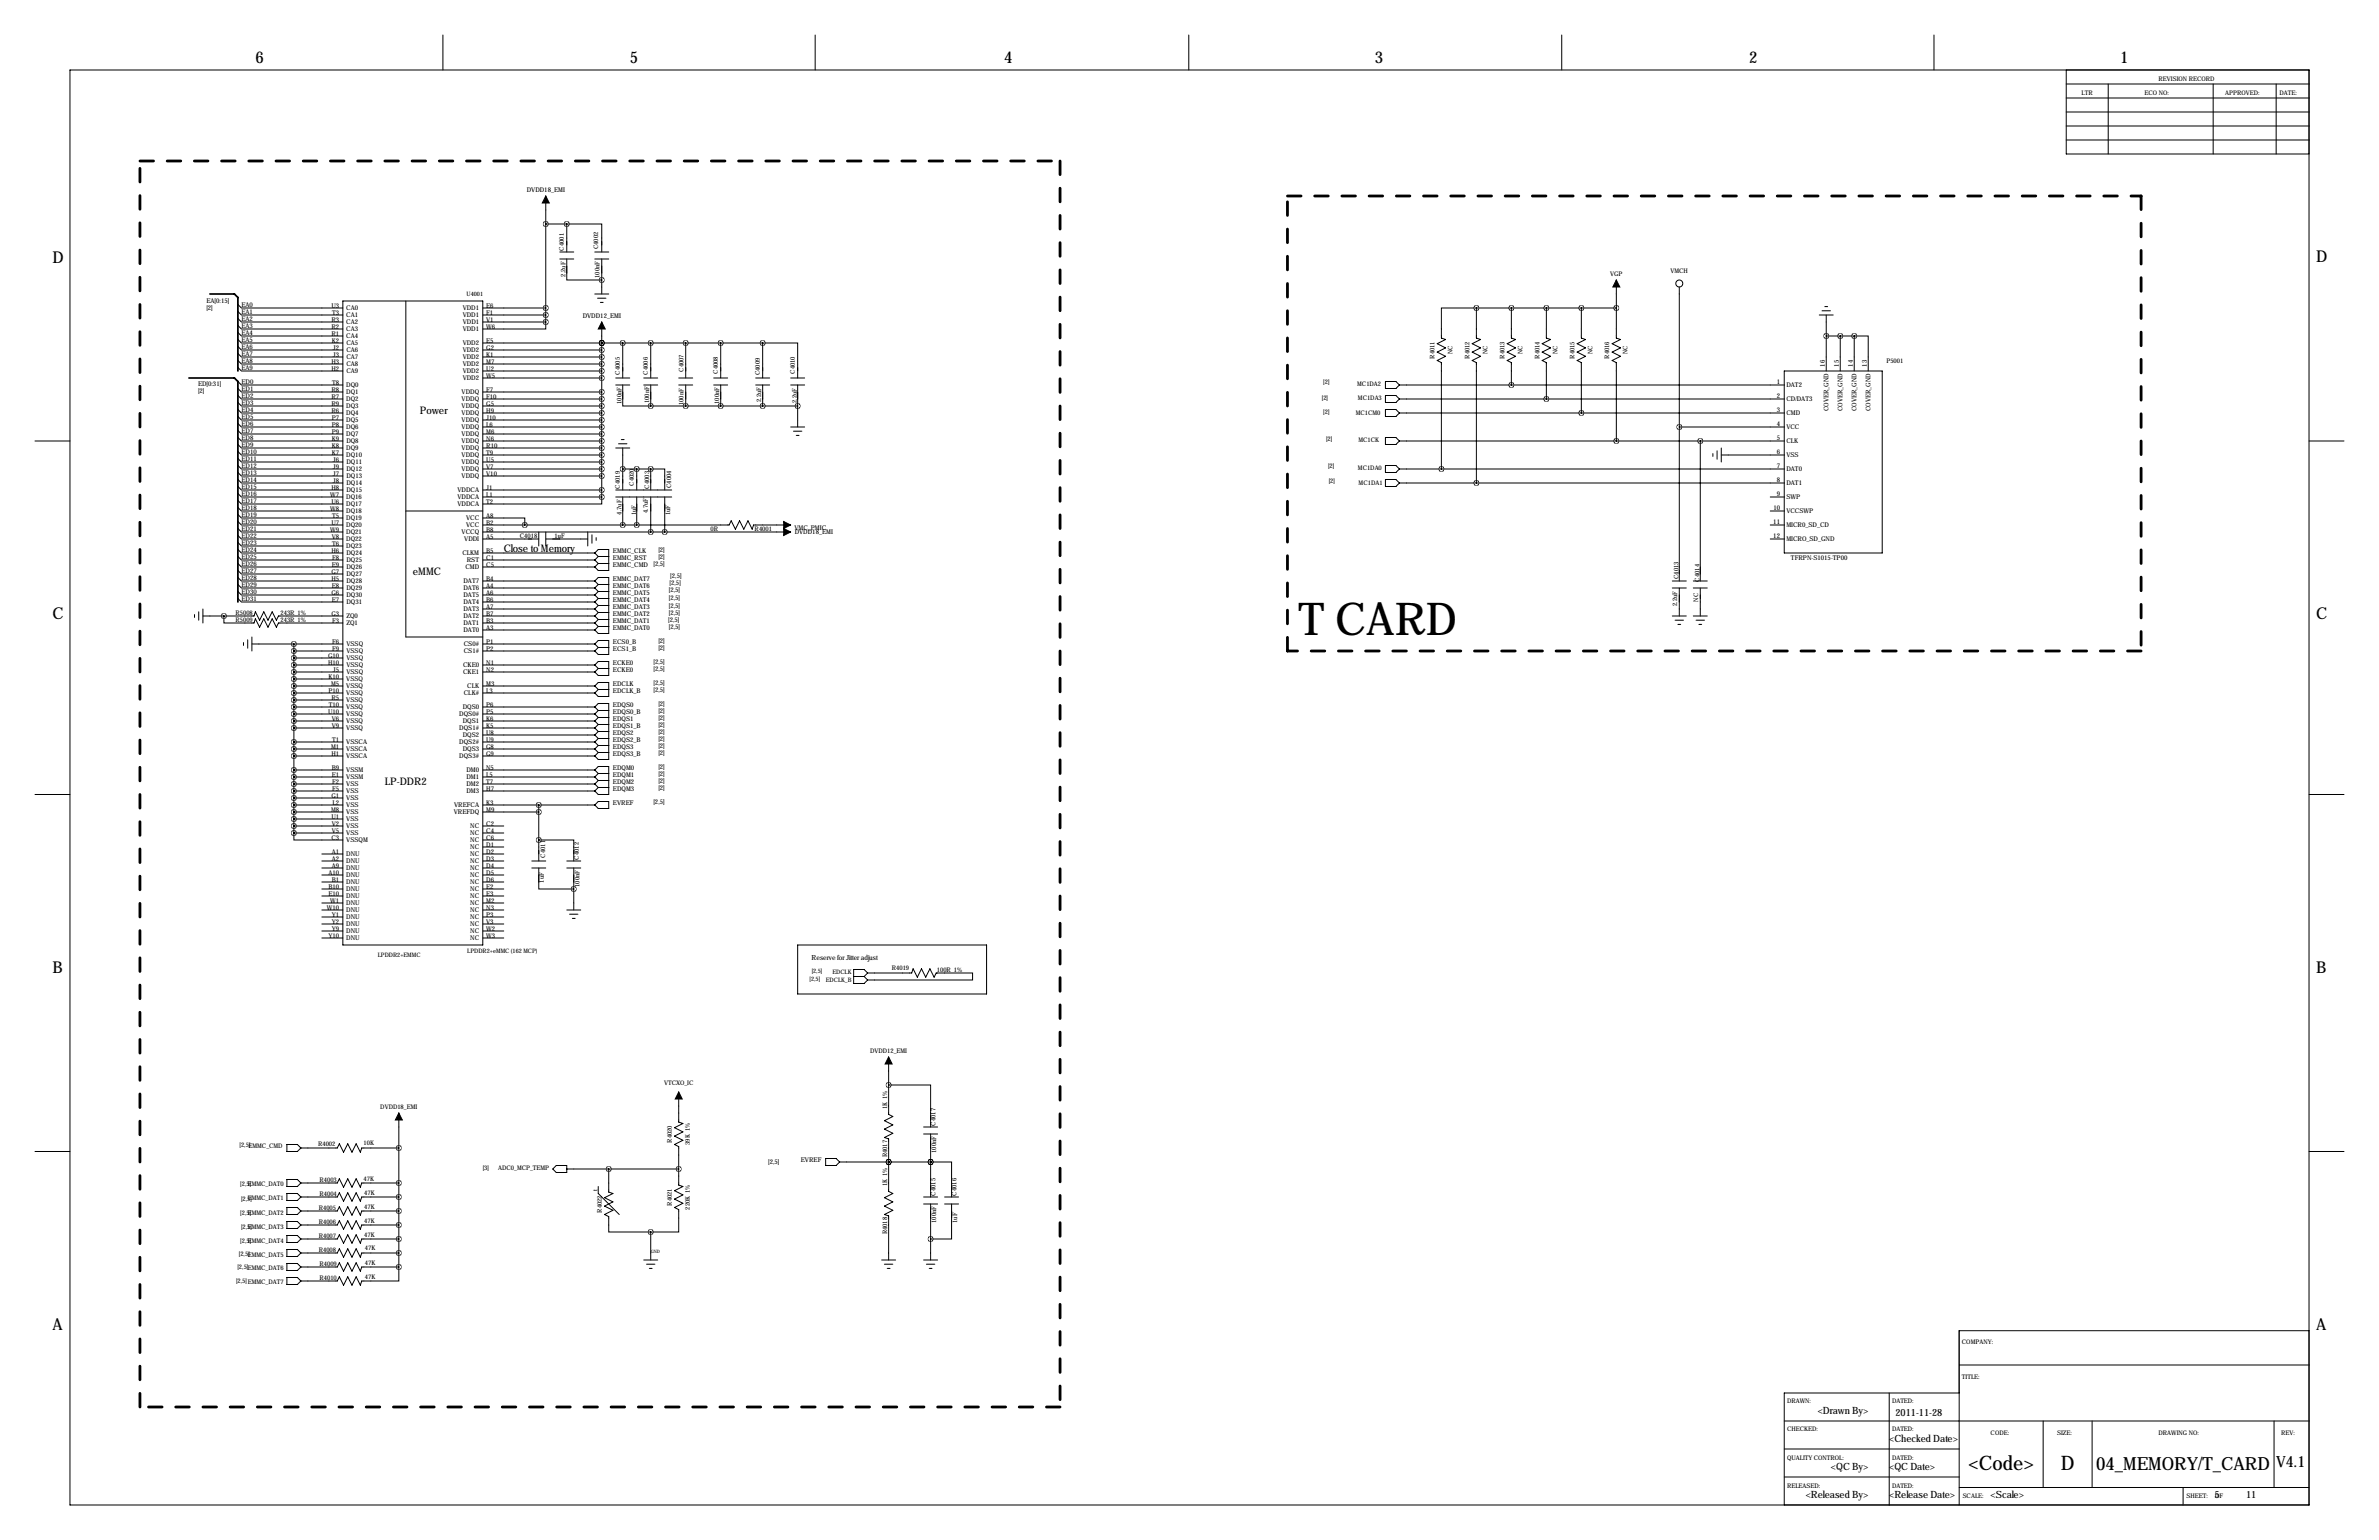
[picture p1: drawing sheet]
<svg xmlns="http://www.w3.org/2000/svg" width="864mm" height="559mm" viewBox="0 0 864 559" stroke-linecap="round" stroke-linejoin="round" font-family="sans-serif">
<defs><g id="words">
<text font-size="16.5" x="471.4" y="230.4">T CARD</text>
<g font-size="7.3">
<text x="714.6" y="533.3">&lt;Code&gt;</text>
<text x="748.1" y="533.3">D</text>
</g>
<text font-size="6.6" x="760.9" y="533.4">04_MEMORY/T_CARD</text>
<g font-size="5.9">
<text x="92.7" y="22.9">6</text>
<text x="228.6" y="22.9">5</text>
<text x="364.5" y="22.9">4</text>
<text x="499.1" y="22.9">3</text>
<text x="635" y="22.9">2</text>
<text x="769.6" y="22.9">1</text>
<text x="19" y="95.2">D</text>
<text x="840.7" y="95.2">D</text>
<text x="19" y="224.8">C</text>
<text x="840.7" y="224.8">C</text>
<text x="19" y="353.1">B</text>
<text x="840.7" y="353.1">B</text>
<text x="19" y="482.6">A</text>
<text x="840.7" y="482.6">A</text>
</g>
<text font-size="5.6" x="826.3" y="532.5">V4.1</text>
<g font-size="3.8">
<text x="152.4" y="150.4">Power</text>
<text x="182.9" y="200.2">Close to Memory</text>
<text x="149.9" y="208.8">eMMC</text>
<text x="139.7" y="285">LP-DDR2</text>
</g>
<g font-size="3.6">
<text x="659.9" y="513">&lt;Drawn By&gt;</text>
<text x="688.1" y="513.8">2011-11-28</text>
<text x="685.8" y="523.2">&lt;Checked Date&gt;</text>
<text x="664.7" y="533.3">&lt;QC By&gt;</text>
<text x="685.8" y="533.3">&lt;QC Date&gt;</text>
<text x="655.5" y="543.5">&lt;Released By&gt;</text>
<text x="685.8" y="543.5">&lt;Release Date&gt;</text>
<text x="722.6" y="543.5">&lt;Scale&gt;</text>
<text x="803.9" y="543.5">5</text>
<text x="815.3" y="543.5">11</text>
</g>
<text font-size="2.5" x="294.6" y="348.5">Reserve for Jitter adjust</text>
<g font-size="2.4">
<text x="191.2" y="69.8">DVDD18_EMI</text>
<text x="74.9" y="110">EA[0:15]</text>
<text x="74.9" y="112.5">[2]</text>
<text x="87.6" y="111.5">EA0</text>
<text x="120.3" y="111.8">U3</text>
<text x="125.7" y="112.5">CA0</text>
<text x="168" y="112.5">VDD1</text>
<text x="176.5" y="111.8">E6</text>
<text x="87.6" y="114">EA1</text>
<text x="87.6" y="116.6">EA2</text>
<text x="87.6" y="119.1">EA3</text>
<text x="120.3" y="119.4">R2</text>
<text x="120.3" y="116.8">R3</text>
<text x="120.6" y="114.3">T3</text>
<text x="125.7" y="117.6">CA2</text>
<text x="125.7" y="115.1">CA1</text>
<text x="168" y="115.1">VDD1</text>
<text x="168" y="117.6">VDD1</text>
<text x="176.5" y="119.4">W6</text>
<text x="176.5" y="114.3">F1</text>
<text x="176.5" y="116.8">V1</text>
<text x="211.5" y="115.6">DVDD12_EMI</text>
<text x="87.6" y="121.7">EA4</text>
<text x="87.6" y="124.2">EA5</text>
<text x="120.3" y="121.9">R1</text>
<text x="120.5" y="124.5">K2</text>
<text x="125.7" y="122.7">CA4</text>
<text x="125.7" y="120.2">CA3</text>
<text x="125.7" y="125.3">CA5</text>
<text x="168" y="125.2">VDD2</text>
<text x="168" y="120.2">VDD1</text>
<text x="176.5" y="124.5">E5</text>
<text x="87.6" y="126.7">EA6</text>
<text x="87.6" y="129.3">EA7</text>
<text x="87.6" y="131.8">EA8</text>
<text x="120.9" y="127">J2</text>
<text x="120.9" y="129.5">J3</text>
<text x="125.7" y="127.8">CA6</text>
<text x="125.7" y="130.3">CA7</text>
<text x="168" y="130.3">VDD2</text>
<text x="168" y="127.8">VDD2</text>
<text x="176.5" y="129.5">K1</text>
<text x="176.5" y="127">G2</text>
<text x="87.6" y="134.4">EA9</text>
<text x="120.3" y="134.6">H2</text>
<text x="120.3" y="132.1">H3</text>
<text x="125.7" y="135.4">CA9</text>
<text x="125.7" y="132.9">CA8</text>
<text x="168" y="135.4">VDD2</text>
<text x="168" y="132.9">VDD2</text>
<text x="168" y="137.9">VDD2</text>
<text x="176.5" y="134.6">U2</text>
<text x="176.5" y="137.2">W5</text>
<text x="176.5" y="132.1">M7</text>
<text x="662.4" y="133.1" transform="rotate(-90 662.4 133.1)">16</text>
<text x="667.5" y="133.1" transform="rotate(-90 667.5 133.1)">15</text>
<text x="672.6" y="133.1" transform="rotate(-90 672.6 133.1)">14</text>
<text x="677.7" y="133.1" transform="rotate(-90 677.7 133.1)">13</text>
<text x="71.9" y="140.2">ED[0:31]</text>
<text x="71.9" y="142.7">[2]</text>
<text x="87.6" y="139.4">ED0</text>
<text x="87.6" y="142">ED1</text>
<text x="120.3" y="142.2">R8</text>
<text x="120.6" y="139.7">T8</text>
<text x="125.7" y="143">DQ1</text>
<text x="125.7" y="140.5">DQ0</text>
<text x="167.6" y="143">VDDQ</text>
<text x="176.5" y="142.2">F7</text>
<text x="645" y="139.2">1</text>
<text x="648.5" y="140.5">DAT2</text>
<text x="87.6" y="144.5">ED2</text>
<text x="87.6" y="147.1">ED3</text>
<text x="87.6" y="149.6">ED4</text>
<text x="120.3" y="149.9">R6</text>
<text x="120.3" y="144.8">R7</text>
<text x="120.3" y="147.3">R9</text>
<text x="125.7" y="145.6">DQ2</text>
<text x="125.7" y="148.1">DQ3</text>
<text x="167.6" y="145.6">VDDQ</text>
<text x="167.6" y="148.1">VDDQ</text>
<text x="176.5" y="149.9">H9</text>
<text x="176.5" y="147.3">G5</text>
<text x="176.5" y="144.8">F10</text>
<text x="645" y="149.4">3</text>
<text x="645" y="144.3">2</text>
<text x="648.5" y="145.6">CD/DAT3</text>
<text x="663.7" y="149.2" transform="rotate(-90 663.7 149.2)">COVER_GND</text>
<text x="668.8" y="149.2" transform="rotate(-90 668.8 149.2)">COVER_GND</text>
<text x="673.9" y="149.2" transform="rotate(-90 673.9 149.2)">COVER_GND</text>
<text x="679" y="149.2" transform="rotate(-90 679 149.2)">COVER_GND</text>
<text x="87.6" y="152.1">ED5</text>
<text x="87.6" y="154.7">ED6</text>
<text x="120.5" y="154.9">P8</text>
<text x="120.5" y="152.4">P7</text>
<text x="125.7" y="150.7">DQ4</text>
<text x="125.7" y="155.7">DQ6</text>
<text x="125.7" y="153.2">DQ5</text>
<text x="167.6" y="153.2">VDDQ</text>
<text x="167.6" y="155.7">VDDQ</text>
<text x="167.6" y="150.6">VDDQ</text>
<text x="176.5" y="154.9">L6</text>
<text x="176.5" y="152.4">J10</text>
<text x="645" y="154.4">4</text>
<text x="648.5" y="150.7">CMD</text>
<text x="648.5" y="155.7">VCC</text>
<text x="87.6" y="157.2">ED7</text>
<text x="87.6" y="159.8">ED8</text>
<text x="120.4" y="157.5">P9</text>
<text x="120.5" y="160">K9</text>
<text x="125.7" y="158.3">DQ7</text>
<text x="125.7" y="160.8">DQ8</text>
<text x="167.6" y="158.3">VDDQ</text>
<text x="167.6" y="160.8">VDDQ</text>
<text x="176.5" y="160">N6</text>
<text x="176.5" y="157.5">M6</text>
<text x="645" y="159.5">5</text>
<text x="648.5" y="160.8">CLK</text>
<text x="87.6" y="162.3">ED9</text>
<text x="87.6" y="164.8">ED10</text>
<text x="87.6" y="167.4">ED11</text>
<text x="120.5" y="165.1">K7</text>
<text x="120.5" y="162.6">K8</text>
<text x="120.9" y="167.6">J6</text>
<text x="125.7" y="165.9">DQ10</text>
<text x="125.7" y="163.4">DQ9</text>
<text x="167.6" y="165.9">VDDQ</text>
<text x="167.6" y="163.3">VDDQ</text>
<text x="176.5" y="167.6">U5</text>
<text x="176.5" y="165.1">T9</text>
<text x="176.5" y="162.6">R10</text>
<text x="645" y="164.6">6</text>
<text x="648.5" y="165.9">VSS</text>
<text x="87.6" y="169.9">ED12</text>
<text x="87.6" y="172.5">ED13</text>
<text x="120.9" y="172.7">J7</text>
<text x="120.9" y="170.2">J9</text>
<text x="125.7" y="168.4">DQ11</text>
<text x="125.7" y="173.5">DQ13</text>
<text x="125.7" y="171">DQ12</text>
<text x="167.6" y="173.5">VDDQ</text>
<text x="167.6" y="168.4">VDDQ</text>
<text x="167.6" y="171">VDDQ</text>
<text x="176.5" y="172.7">V10</text>
<text x="176.5" y="170.2">V7</text>
<text x="645" y="169.7">7</text>
<text x="648.5" y="171">DAT0</text>
<text x="87.6" y="175">ED14</text>
<text x="87.6" y="177.5">ED15</text>
<text x="120.3" y="177.8">H8</text>
<text x="120.9" y="175.3">J8</text>
<text x="125.7" y="178.6">DQ15</text>
<text x="125.7" y="176.1">DQ14</text>
<text x="166.1" y="178.6">VDDCA</text>
<text x="176.5" y="177.8">J1</text>
<text x="645" y="174.8">8</text>
<text x="645" y="179.8">9</text>
<text x="648.5" y="176">DAT1</text>
<text x="87.6" y="180.1">ED16</text>
<text x="87.6" y="182.6">ED17</text>
<text x="87.6" y="185.2">ED18</text>
<text x="119.9" y="185.4">W8</text>
<text x="119.9" y="180.3">W7</text>
<text x="120.3" y="182.9">U6</text>
<text x="125.7" y="181.1">DQ16</text>
<text x="125.7" y="183.7">DQ17</text>
<text x="166.1" y="181.1">VDDCA</text>
<text x="166.1" y="183.7">VDDCA</text>
<text x="176.5" y="180.3">L1</text>
<text x="176.5" y="182.9">T2</text>
<text x="643.7" y="184.9">10</text>
<text x="648.5" y="181.1">SWP</text>
<text x="87.6" y="187.7">ED19</text>
<text x="87.6" y="190.2">ED20</text>
<text x="120.3" y="190.5">U7</text>
<text x="120.6" y="188">T5</text>
<text x="125.7" y="186.2">DQ18</text>
<text x="125.7" y="191.3">DQ20</text>
<text x="125.7" y="188.8">DQ19</text>
<text x="169.2" y="188.7">VCC</text>
<text x="169.2" y="191.3">VCC</text>
<text x="176.5" y="188">A8</text>
<text x="176.5" y="190.5">B2</text>
<text x="643.7" y="190">11</text>
<text x="648.5" y="191.3">MICR0_SD_CD</text>
<text x="648.5" y="186.2">VCCSWP</text>
<text x="87.6" y="192.8">ED21</text>
<text x="87.6" y="195.3">ED22</text>
<text x="87.6" y="197.9">ED23</text>
<text x="119.9" y="193">W9</text>
<text x="120.4" y="195.6">V8</text>
<text x="125.7" y="193.8">DQ21</text>
<text x="125.7" y="196.4">DQ22</text>
<text x="167.6" y="193.8">VCCQ</text>
<text x="168.5" y="196.4">VDDI</text>
<text x="176.5" y="193">B8</text>
<text x="176.5" y="195.6">A5</text>
<text x="288.4" y="192.3">VMC_PMIC</text>
<text x="288.5" y="193.8">DVDD18_EMI</text>
<text x="643.7" y="195.1">12</text>
<text x="648.5" y="196.4">MICRO_SD_GND</text>
<text x="87.6" y="200.4">ED24</text>
<text x="87.6" y="202.9">ED25</text>
<text x="120.3" y="200.7">H6</text>
<text x="120.6" y="198.1">T6</text>
<text x="120.6" y="203.2">F8</text>
<text x="125.7" y="198.9">DQ23</text>
<text x="125.7" y="204">DQ25</text>
<text x="125.7" y="201.5">DQ24</text>
<text x="167.8" y="201.4">CLKM</text>
<text x="169.5" y="204">RST</text>
<text x="176.5" y="200.7">B5</text>
<text x="176.5" y="203.2">C1</text>
<text x="222.5" y="203.2">EMMC_RST</text>
<text x="222.5" y="200.7">EMMC_CLK</text>
<text x="239" y="203">[2]</text>
<text x="239" y="200.5">[2]</text>
<text x="650.1" y="203.3">TFRPN-S1015-TP00</text>
<text x="87.6" y="205.5">ED26</text>
<text x="87.6" y="208">ED27</text>
<text x="120.3" y="208.3">G7</text>
<text x="120.5" y="205.7">E9</text>
<text x="125.7" y="206.5">DQ26</text>
<text x="125.7" y="209.1">DQ27</text>
<text x="168.9" y="206.5">CMD</text>
<text x="176.5" y="205.7">C5</text>
<text x="222.5" y="205.7">EMMC_CMD</text>
<text x="237.2" y="205.5">[2,5]</text>
<text x="243.3" y="209.9">[2,5]</text>
<text x="87.6" y="210.6">ED28</text>
<text x="87.6" y="213.1">ED29</text>
<text x="87.6" y="215.6">ED30</text>
<text x="120.3" y="215.9">G6</text>
<text x="120.3" y="210.8">H5</text>
<text x="120.5" y="213.4">E8</text>
<text x="125.7" y="211.6">DQ28</text>
<text x="125.7" y="214.2">DQ29</text>
<text x="168.2" y="214.1">DAT6</text>
<text x="168.2" y="211.6">DAT7</text>
<text x="176.5" y="215.9">A6</text>
<text x="176.5" y="213.4">A4</text>
<text x="176.5" y="210.8">B4</text>
<text x="222.5" y="215.9">EMMC_DAT5</text>
<text x="222.5" y="213.4">EMMC_DAT6</text>
<text x="222.5" y="210.8">EMMC_DAT7</text>
<text x="242.8" y="214.9">[2,5]</text>
<text x="243.1" y="212.4">[2,5]</text>
<text x="87.6" y="218.2">ED31</text>
<text x="120.5" y="218.4">E7</text>
<text x="125.7" y="216.7">DQ30</text>
<text x="125.7" y="219.2">DQ31</text>
<text x="168.2" y="221.8">DAT3</text>
<text x="168.2" y="219.2">DAT4</text>
<text x="168.2" y="216.7">DAT5</text>
<text x="176.5" y="221">A7</text>
<text x="176.5" y="218.4">B6</text>
<text x="222.5" y="221">EMMC_DAT3</text>
<text x="222.5" y="218.4">EMMC_DAT4</text>
<text x="242.8" y="220.5">[2,5]</text>
<text x="242.8" y="217.7">[2,5]</text>
<text x="120.3" y="223.5">G3</text>
<text x="120.6" y="226.1">F3</text>
<text x="125.7" y="226.9">ZQ1</text>
<text x="125.7" y="224.3">ZQ0</text>
<text x="168.2" y="226.8">DAT1</text>
<text x="168.2" y="224.3">DAT2</text>
<text x="176.5" y="226.1">B3</text>
<text x="176.5" y="223.5">B7</text>
<text x="222.5" y="226.1">EMMC_DAT1</text>
<text x="222.5" y="223.5">EMMC_DAT2</text>
<text x="242.6" y="225.6">[2,5]</text>
<text x="242.8" y="223.1">[2,5]</text>
<text x="120.6" y="233.7">F6</text>
<text x="168.2" y="229.4">DAT0</text>
<text x="176.5" y="233.7">P1</text>
<text x="176.5" y="228.6">A3</text>
<text x="222.5" y="233.7">ECS0_B</text>
<text x="222.5" y="228.6">EMMC_DAT0</text>
<text x="239" y="233.5">[2]</text>
<text x="242.8" y="228.1">[2,5]</text>
<text x="119.1" y="238.8">G10</text>
<text x="120.6" y="236.2">F9</text>
<text x="125.7" y="234.5">VSSQ</text>
<text x="125.7" y="237">VSSQ</text>
<text x="125.7" y="239.6">VSSQ</text>
<text x="168.4" y="234.5">CS0#</text>
<text x="168.4" y="237">CS1#</text>
<text x="176.5" y="236.2">P2</text>
<text x="222.5" y="236.2">ECS1_B</text>
<text x="239" y="236">[2]</text>
<text x="119.1" y="241.3">H10</text>
<text x="120.9" y="243.8">J5</text>
<text x="125.7" y="242.1">VSSQ</text>
<text x="125.7" y="244.6">VSSQ</text>
<text x="168.1" y="242.1">CKE0</text>
<text x="168.1" y="244.6">CKE1</text>
<text x="176.5" y="241.3">N1</text>
<text x="176.5" y="243.8">N2</text>
<text x="222.5" y="243.8">ECKE0</text>
<text x="222.5" y="241.3">ECKE0</text>
<text x="237.2" y="243.6">[2,5]</text>
<text x="237.2" y="241.1">[2,5]</text>
<text x="119.2" y="251.5">P10</text>
<text x="119.2" y="246.4">K10</text>
<text x="120.2" y="248.9">M5</text>
<text x="125.7" y="249.7">VSSQ</text>
<text x="125.7" y="247.2">VSSQ</text>
<text x="169.6" y="249.7">CLK</text>
<text x="176.5" y="251.5">L3</text>
<text x="176.5" y="248.9">M3</text>
<text x="222.5" y="251.5">EDCLK_B</text>
<text x="222.5" y="248.9">EDCLK</text>
<text x="237.2" y="251.3">[2,5]</text>
<text x="237.2" y="248.7">[2,5]</text>
<text x="119.4" y="256.5">T10</text>
<text x="120.3" y="254">R5</text>
<text x="125.7" y="257.3">VSSQ</text>
<text x="125.7" y="252.2">VSSQ</text>
<text x="125.7" y="254.8">VSSQ</text>
<text x="168" y="257.3">DQS0</text>
<text x="168.4" y="252.2">CLK#</text>
<text x="176.5" y="256.5">P6</text>
<text x="222.5" y="256.5">EDQS0</text>
<text x="239" y="256.3">[2]</text>
<text x="119.1" y="259.1">U10</text>
<text x="120.4" y="261.6">V6</text>
<text x="125.7" y="262.4">VSSQ</text>
<text x="125.7" y="259.9">VSSQ</text>
<text x="166.7" y="259.9">DQS0#</text>
<text x="168" y="262.4">DQS1</text>
<text x="176.5" y="261.6">K6</text>
<text x="176.5" y="259.1">P5</text>
<text x="222.5" y="261.6">EDQS1</text>
<text x="222.5" y="259.1">EDQS0_B</text>
<text x="239" y="264">[2]</text>
<text x="239" y="261.4">[2]</text>
<text x="239" y="258.9">[2]</text>
<text x="120.4" y="264.2">V9</text>
<text x="120.6" y="269.2">T1</text>
<text x="125.7" y="264.9">VSSQ</text>
<text x="166.7" y="264.9">DQS1#</text>
<text x="168" y="267.5">DQS2</text>
<text x="176.5" y="266.7">U8</text>
<text x="176.5" y="269.2">U9</text>
<text x="176.5" y="264.2">K5</text>
<text x="222.5" y="269.2">EDQS2_B</text>
<text x="222.5" y="266.7">EDQS2</text>
<text x="222.5" y="264.2">EDQS1_B</text>
<text x="239" y="269">[2]</text>
<text x="239" y="266.5">[2]</text>
<text x="120.2" y="271.8">M1</text>
<text x="120.3" y="274.3">H1</text>
<text x="125.7" y="270">VSSCA</text>
<text x="125.7" y="272.6">VSSCA</text>
<text x="125.7" y="275.1">VSSCA</text>
<text x="166.7" y="270">DQS2#</text>
<text x="166.7" y="275.1">DQS3#</text>
<text x="168" y="272.6">DQS3</text>
<text x="176.5" y="271.8">G8</text>
<text x="176.5" y="274.3">G9</text>
<text x="222.5" y="274.3">EDQS3_B</text>
<text x="222.5" y="271.8">EDQS3</text>
<text x="239" y="274.1">[2]</text>
<text x="239" y="271.6">[2]</text>
<text x="120.4" y="281.9">E1</text>
<text x="120.4" y="279.4">B9</text>
<text x="125.7" y="280.2">VSSM</text>
<text x="169.3" y="280.2">DM0</text>
<text x="176.5" y="279.4">N5</text>
<text x="176.5" y="281.9">L5</text>
<text x="222.5" y="281.9">EDQM1</text>
<text x="222.5" y="279.4">EDQM0</text>
<text x="239" y="281.7">[2]</text>
<text x="239" y="279.2">[2]</text>
<text x="120.6" y="284.5">F2</text>
<text x="120.6" y="287">F5</text>
<text x="125.7" y="282.7">VSSM</text>
<text x="125.7" y="285.3">VSS</text>
<text x="125.7" y="287.8">VSS</text>
<text x="169.3" y="282.7">DM1</text>
<text x="169.3" y="285.3">DM2</text>
<text x="169.3" y="287.8">DM3</text>
<text x="176.5" y="284.5">T7</text>
<text x="176.5" y="287">H7</text>
<text x="222.5" y="287">EDQM3</text>
<text x="222.5" y="284.5">EDQM2</text>
<text x="239" y="286.8">[2]</text>
<text x="239" y="284.3">[2]</text>
<text x="120.3" y="289.6">G1</text>
<text x="120.7" y="292.1">L2</text>
<text x="125.7" y="292.9">VSS</text>
<text x="125.7" y="290.3">VSS</text>
<text x="164.8" y="292.9">VREFCA</text>
<text x="176.5" y="292.1">K3</text>
<text x="222.5" y="292.1">EVREF</text>
<text x="237.2" y="291.9">[2,5]</text>
<text x="120.2" y="294.6">M8</text>
<text x="120.3" y="297.2">U1</text>
<text x="120.4" y="299.7">V2</text>
<text x="125.7" y="295.4">VSS</text>
<text x="125.7" y="298">VSS</text>
<text x="164.7" y="295.4">VREFDQ</text>
<text x="176.5" y="299.7">C2</text>
<text x="176.5" y="294.6">M9</text>
<text x="120.3" y="304.8">C3</text>
<text x="120.4" y="302.3">V5</text>
<text x="125.7" y="305.6">VSSQM</text>
<text x="125.7" y="303">VSS</text>
<text x="125.7" y="300.5">VSS</text>
<text x="170.7" y="300.5">NC</text>
<text x="170.7" y="303">NC</text>
<text x="170.7" y="305.6">NC</text>
<text x="176.5" y="302.3">C4</text>
<text x="176.5" y="304.8">C6</text>
<text x="120.4" y="309.9">A1</text>
<text x="125.7" y="310.7">DNU</text>
<text x="170.7" y="308.1">NC</text>
<text x="170.7" y="310.7">NC</text>
<text x="176.5" y="307.3">D1</text>
<text x="176.5" y="309.9">D2</text>
<text x="119.2" y="317.5">A10</text>
<text x="120.4" y="312.4">A2</text>
<text x="120.4" y="315">A9</text>
<text x="125.7" y="313.2">DNU</text>
<text x="125.7" y="315.7">DNU</text>
<text x="170.7" y="313.2">NC</text>
<text x="170.7" y="315.7">NC</text>
<text x="176.5" y="312.4">D3</text>
<text x="176.5" y="315">D4</text>
<text x="176.5" y="317.5">D5</text>
<text x="119.2" y="322.6">B10</text>
<text x="120.4" y="320">B1</text>
<text x="125.7" y="318.3">DNU</text>
<text x="125.7" y="320.8">DNU</text>
<text x="125.7" y="323.4">DNU</text>
<text x="170.7" y="318.3">NC</text>
<text x="170.7" y="320.8">NC</text>
<text x="170.7" y="323.4">NC</text>
<text x="176.5" y="320">D6</text>
<text x="176.5" y="322.6">E2</text>
<text x="119.2" y="325.1">E10</text>
<text x="119.9" y="327.7">W1</text>
<text x="125.7" y="325.9">DNU</text>
<text x="125.7" y="328.4">DNU</text>
<text x="170.7" y="325.9">NC</text>
<text x="170.7" y="328.4">NC</text>
<text x="176.5" y="325.1">E3</text>
<text x="176.5" y="327.7">M2</text>
<text x="118.7" y="330.2">W10</text>
<text x="120.4" y="332.7">Y1</text>
<text x="120.4" y="335.3">Y2</text>
<text x="125.7" y="331">DNU</text>
<text x="125.7" y="333.5">DNU</text>
<text x="170.7" y="331">NC</text>
<text x="170.7" y="333.5">NC</text>
<text x="176.5" y="330.2">N3</text>
<text x="176.5" y="332.7">P3</text>
<text x="176.5" y="335.3">V3</text>
<text x="119.2" y="340.4">Y10</text>
<text x="120.4" y="337.8">Y9</text>
<text x="125.7" y="336.1">DNU</text>
<text x="125.7" y="338.6">DNU</text>
<text x="125.7" y="341.1">DNU</text>
<text x="170.7" y="336.1">NC</text>
<text x="170.7" y="338.6">NC</text>
<text x="170.7" y="341.1">NC</text>
<text x="176.5" y="337.8">W2</text>
<text x="176.5" y="340.4">W3</text>
<text x="278.9" y="422.2">[2,5]</text>
<text x="290.7" y="421.6">EVREF</text>
<text x="216.9" y="432.1" transform="rotate(-90 216.9 432.1)">t</text>
</g>
<g font-size="2.3">
<text x="783.6" y="29.2">REVISION RECORD</text>
<text x="755.6" y="34.3">LTR</text>
<text x="778.5" y="34.3">ECO NO:</text>
<text x="807.7" y="34.3">APPROVED:</text>
<text x="827.5" y="34.3">DATE:</text>
<text x="204.7" y="90.9" transform="rotate(-90 204.7 90.9)">C4001</text>
<text x="217.2" y="90.4" transform="rotate(-90 217.2 90.4)">C4002</text>
<text x="205.2" y="100.3" transform="rotate(-90 205.2 100.3)">2.2uF</text>
<text x="217.7" y="100.8" transform="rotate(-90 217.7 100.8)">100nF</text>
<text x="584.5" y="100.3">VGP</text>
<text x="606.4" y="99.1">VMCH</text>
<text x="520.7" y="130.2" transform="rotate(-90 520.7 130.2)">R4011</text>
<text x="527.3" y="128.6" transform="rotate(-90 527.3 128.6)">NC</text>
<text x="533.4" y="130.2" transform="rotate(-90 533.4 130.2)">R4012</text>
<text x="540" y="128.6" transform="rotate(-90 540 128.6)">NC</text>
<text x="546.1" y="130.2" transform="rotate(-90 546.1 130.2)">R4013</text>
<text x="552.7" y="128.6" transform="rotate(-90 552.7 128.6)">NC</text>
<text x="558.8" y="130.2" transform="rotate(-90 558.8 130.2)">R4014</text>
<text x="565.4" y="128.6" transform="rotate(-90 565.4 128.6)">NC</text>
<text x="571.5" y="130.2" transform="rotate(-90 571.5 130.2)">R4015</text>
<text x="578.1" y="128.6" transform="rotate(-90 578.1 128.6)">NC</text>
<text x="584.2" y="130.2" transform="rotate(-90 584.2 130.2)">R4016</text>
<text x="590.8" y="128.6" transform="rotate(-90 590.8 128.6)">NC</text>
<text x="684.8" y="131.8">P5001</text>
<text x="225.1" y="135.9" transform="rotate(-90 225.1 135.9)">C4005</text>
<text x="235.2" y="135.9" transform="rotate(-90 235.2 135.9)">C4006</text>
<text x="248.2" y="134.9" transform="rotate(-90 248.2 134.9)">C4007</text>
<text x="260.6" y="135.6" transform="rotate(-90 260.6 135.6)">C4008</text>
<text x="275.9" y="136.1" transform="rotate(-90 275.9 136.1)">C4009</text>
<text x="288.6" y="135.6" transform="rotate(-90 288.6 135.6)">C4010</text>
<text x="480.4" y="139.5">[2]</text>
<text x="492.7" y="140.2">MC1DA2</text>
<text x="225.6" y="146.6" transform="rotate(-90 225.6 146.6)">100nF</text>
<text x="235.7" y="146.3" transform="rotate(-90 235.7 146.3)">100nF</text>
<text x="248.2" y="147.1" transform="rotate(-90 248.2 147.1)">100nF</text>
<text x="261.1" y="146.6" transform="rotate(-90 261.1 146.6)">100nF</text>
<text x="276.4" y="145.8" transform="rotate(-90 276.4 145.8)">2.2uF</text>
<text x="289.3" y="146.3" transform="rotate(-90 289.3 146.3)">2.2uF</text>
<text x="479.9" y="145">[2]</text>
<text x="493" y="145">MC1DA3</text>
<text x="480.4" y="150.1">[2]</text>
<text x="492.2" y="150.6">MC1CM0</text>
<text x="481.4" y="160">[2]</text>
<text x="493.1" y="160.5">MC1CK</text>
<text x="482.1" y="169.7">[2]</text>
<text x="493" y="170.4">MC1DA0</text>
<text x="225.1" y="177.3" transform="rotate(-90 225.1 177.3)">C4019</text>
<text x="230.1" y="176.3" transform="rotate(-90 230.1 176.3)">C4020</text>
<text x="235.7" y="177.3" transform="rotate(-90 235.7 177.3)">C4003</text>
<text x="243.6" y="177" transform="rotate(-90 243.6 177)">C4004</text>
<text x="482.4" y="175.3">[2]</text>
<text x="493.2" y="176">MC1DA1</text>
<text x="225.6" y="186.7" transform="rotate(-90 225.6 186.7)">4.7uF</text>
<text x="230.9" y="186.9" transform="rotate(-90 230.9 186.9)">1uF</text>
<text x="235.2" y="186.2" transform="rotate(-90 235.2 186.2)">4.7uF</text>
<text x="243.3" y="186.9" transform="rotate(-90 243.3 186.9)">1uF</text>
<text x="188.7" y="195.3">C4018</text>
<text x="201.3" y="195.1">1uF</text>
<text x="258" y="192.5">0R</text>
<text x="273.9" y="192.5">R4001</text>
<text x="609.3" y="210.1" transform="rotate(-90 609.3 210.1)">C4013</text>
<text x="617" y="211.1" transform="rotate(-90 617 211.1)">C4014</text>
<text x="608.8" y="220" transform="rotate(-90 608.8 220)">2.2uF</text>
<text x="616.5" y="218.3" transform="rotate(-90 616.5 218.3)">NC</text>
<text x="85.5" y="223">R5008</text>
<text x="85.5" y="225.6">R5009</text>
<text x="101.8" y="223">243R 1%</text>
<text x="101.8" y="225.6">243R 1%</text>
<text x="197.9" y="311.1" transform="rotate(-90 197.9 311.1)">C4011</text>
<text x="210.1" y="311.9" transform="rotate(-90 210.1 311.9)">C4012</text>
<text x="197.4" y="320.3" transform="rotate(-90 197.4 320.3)">1uF</text>
<text x="210.3" y="321.8" transform="rotate(-90 210.3 321.8)">100nF</text>
<text x="323.7" y="352.1">R4019</text>
<text x="340.1" y="352.6">100R 1%</text>
<text x="315.9" y="382.3">DVDD12_EMI</text>
<text x="241.1" y="393.7">VTCXO_IC</text>
<text x="138.1" y="402.6">DVDD18_EMI</text>
<text x="322.1" y="402.4" transform="rotate(-90 322.1 402.4)">1K 1%</text>
<text x="339.6" y="408.4" transform="rotate(-90 339.6 408.4)">C4017</text>
<text x="87" y="416.1">[2,5]EMMC_CMD</text>
<text x="115.5" y="415.8">R4002</text>
<text x="131.9" y="415.3">10K</text>
<text x="243.8" y="414.6" transform="rotate(-90 243.8 414.6)">R4020</text>
<text x="250.5" y="415.4" transform="rotate(-90 250.5 415.4)">39K 1%</text>
<text x="322.1" y="420" transform="rotate(-90 322.1 420)">R4017</text>
<text x="339.9" y="418.3" transform="rotate(-90 339.9 418.3)">100nF</text>
<text x="175.3" y="424.7">[3]</text>
<text x="180.8" y="424.7">ADC0_MCP_TEMP</text>
<text x="87.2" y="430.3">[2,5]</text>
<text x="90" y="430.5">EMMC_DAT0</text>
<text x="116" y="429">R4003</text>
<text x="131.9" y="428.5">47K</text>
<text x="322.1" y="430.3" transform="rotate(-90 322.1 430.3)">1K 1%</text>
<text x="87.5" y="435.6">[2,5]</text>
<text x="90" y="435.5">EMMC_DAT1</text>
<text x="116" y="433.8">R4004</text>
<text x="132.2" y="433.6">47K</text>
<text x="243.8" y="437.5" transform="rotate(-90 243.8 437.5)">R4021</text>
<text x="339.6" y="433.8" transform="rotate(-90 339.6 433.8)">C4015</text>
<text x="347.2" y="433.8" transform="rotate(-90 347.2 433.8)">C4016</text>
<text x="87.2" y="440.7">[2,5]</text>
<text x="90" y="441">EMMC_DAT2</text>
<text x="115.7" y="439.2">R4005</text>
<text x="132.2" y="438.7">47K</text>
<text x="132.2" y="443.7">47K</text>
<text x="218.4" y="440" transform="rotate(-90 218.4 440)">R4022</text>
<text x="250.5" y="438.9" transform="rotate(-90 250.5 438.9)">220K 1%</text>
<text x="339.9" y="443.7" transform="rotate(-90 339.9 443.7)">100nF</text>
<text x="347.5" y="443.7" transform="rotate(-90 347.5 443.7)">1uF</text>
<text x="87.5" y="446">[2,5]</text>
<text x="90" y="446">EMMC_DAT3</text>
<text x="115.7" y="444.2">R4006</text>
<text x="115.7" y="449.3">R4007</text>
<text x="132.2" y="448.8">47K</text>
<text x="322.1" y="447.9" transform="rotate(-90 322.1 447.9)">R4018</text>
<text x="86.7" y="455.7">[2,5]EMMC_DAT5</text>
<text x="87.2" y="450.9">[2,5]</text>
<text x="90" y="451">EMMC_DAT4</text>
<text x="115.7" y="454.4">R4008</text>
<text x="132.5" y="453.7">47K</text>
<text x="86.2" y="460.5">[2,5]EMMC_DAT6</text>
<text x="116" y="459.2">R4009</text>
<text x="132.5" y="459">47K</text>
<text x="85.7" y="465.6">[2,5]EMMC_DAT7</text>
<text x="116" y="464.3">R4010</text>
<text x="132.5" y="464.1">47K</text>
<text x="712.2" y="487.7">COMPANY:</text>
<text x="712.2" y="500.4">TITLE:</text>
<text x="648.7" y="509.3">DRAWN:</text>
<text x="686.8" y="509.3">DATED:</text>
<text x="648.7" y="519.4">CHECKED:</text>
<text x="686.8" y="519.4">DATED:</text>
<text x="722.6" y="520.7">CODE:</text>
<text x="746.8" y="520.7">SIZE:</text>
<text x="783.6" y="520.7">DRAWING NO:</text>
<text x="828" y="520.7">REV:</text>
<text x="648.7" y="529.6">QUALITY CONTROL:</text>
<text x="686.8" y="529.6">DATED:</text>
<text x="648.7" y="539.8">RELEASED:</text>
<text x="686.8" y="539.8">DATED:</text>
<text x="712.5" y="543.6">SCALE:</text>
<text x="793.7" y="543.6">SHEET:</text>
<text x="804.2" y="543.6">OF</text>
</g>
<g font-size="2.2">
<text x="169.4" y="107.4">U4001</text>
<text x="137.1" y="347.2">LPDDR2+EMMC</text>
<text x="169.6" y="345.7">LPDDR2+eMMC (162 MCP)</text>
<text x="294.7" y="353">[2,5]</text>
<text x="302.2" y="353.6">EDCLK</text>
<text x="293.9" y="356.1">[2,5]</text>
<text x="299.8" y="356.4">EDCLK_B</text>
</g>
<text font-size="1.6" x="236.2" y="454.7">GND</text>
</g></defs>
<g fill="none" stroke="#000" stroke-width=".36">
<path d="M160.8 12.7v12.7M295.9 12.7v12.7M431.5 12.7v12.7M566.9 12.7v12.7M702.1 12.7v12.7M25.4 25.4h812.8v520.7h-812.8zM750.1 25.4v30.5h88.1M750.1 35.6h88.1M750.1 30.5h88.1M765.3 30.5v25.4M803.4 30.5v25.4M826.3 30.5v25.4"/>
<path d="M750.1 50.8h88.1M750.1 45.7h88.1M750.1 40.6h88.1M198.1 71.1v45.7M198.1 81.3h7.6M203.2 91.4h5.1M203.2 94h5.1M205.7 94v7.6h12.7M205.7 81.3h12.7v10.1M205.7 81.3v10.1M215.9 91.4h5.1M215.9 94h5.1"/>
<path d="M218.4 94v12.7M86.4 110.5l1.2 1.3h36.9M86.4 113l1.2 1.3h36.9M86.4 115.6l1.2 1.2h36.9M86.4 118.1l1.2 1.3h36.9M124.5 109.2h50.8v233.7h-50.8zM147.3 109.2v121.9h28M175.3 116.8h22.8M175.3 114.3h22.8M175.3 111.8h22.8M198.1 116.8v2.6h-22.8M215.9 106.7h5.1"/>
<path d="M216.9 108.2h3.1M217.9 109.7h1M218.4 116.8v63.5M535.9 111.8h-12.7v10.9l1.6 .5-3.1 1.5 3.1 1.5-3.1 1.6 3.1 1.5-3.1 1.5 1.5 .8v38.6M535.9 111.8v10.9l1.6 .5-3.1 1.5 3.1 1.5-3.1 1.6 3.1 1.5-3.1 1.5 1.5 .8v43.7M535.9 111.8h50.8M548.6 111.8v10.9l1.6 .5-3.1 1.5 3.1 1.5-3.1 1.6 3.1 1.5-3.1 1.5 1.5 .8v8.1M561.3 111.8v10.9l1.6 .5-3.1 1.5 3.1 1.5-3.1 1.6 3.1 1.5-3.1 1.5 1.5 .8v13.2M574 111.8v10.9l1.6 .5-3.1 1.5 3.1 1.5-3.1 1.6 3.1 1.5-3.1 1.5 1.5 .8v18.3M586.7 101.6v21.1l1.6 .5-3.1 1.5 3.1 1.5-3.1 1.6 3.1 1.5-3.1 1.5 1.5 .8v28.4M609.6 104.1v106.7M660.4 114.3h5.1"/>
<path d="M661.4 112.8h3.1M662.4 111.3h1M662.9 114.3v20.3M86.4 120.6l1.2 1.3h36.9M86.4 123.2l1.2 1.3h36.9M86.4 125.7l1.2 1.3h36.9M86.4 128.3l1.2 1.2h36.9M86.4 130.8l1.2 1.3h36.9M86.4 133.3l1.2 1.3h36.9M86.4 138.4l1.2 1.3h36.9M175.3 137.2h43.1M175.3 134.6h43.1"/>
<path d="M175.3 132.1h43.1M175.3 127h43.1M175.3 129.5h43.1M175.3 124.5h101.6M218.4 124.5h.1M223.5 137.2h5.1M223.5 139.7h5.1M226.1 139.7v7.6h10.1M226.1 124.5v12.7M233.7 137.2h5.1M233.7 139.7h5.1M236.2 124.5v12.7"/>
<path d="M236.2 139.7v7.6M246.4 137.2h5.1M246.4 139.7h5.1M248.9 124.5v12.7M248.9 139.7v7.6M259.1 137.2h5.1M259.1 139.7h5.1M261.6 124.5v12.7M261.6 139.7v7.6M274.3 137.2h5.1M274.3 139.7h5.1M276.9 124.5h12.7v12.7"/>
<path d="M276.9 124.5v12.7M276.9 139.7v7.6M287 137.2h5.1M287 139.7h5.1M289.6 139.7v15.2M502.9 138.4h3.8l1.3 1.3-1.3 1.3h-3.8zM508 139.7h139.7M647.7 134.6h35.6v66.1h-35.6zM662.9 121.9h10.2M668 121.9v12.7M673.1 121.9h5.1v12.7M673.1 121.9v12.7"/>
<path d="M86.4 141l1.2 1.2h36.9M86.4 143.5l1.2 1.3h36.9M86.4 146.1l1.2 1.2h36.9M86.4 148.6l1.2 1.3h36.9M86.4 151.1l1.2 1.3h36.9M86.4 153.7l1.2 1.2h36.9M86.4 156.2l1.2 1.3h36.9M86.4 158.8l1.2 1.2h36.9M175.3 144.8h43.1M175.3 149.9h43.1M175.3 154.9h43.1M175.3 152.4h43.1"/>
<path d="M175.3 157.5h43.1M175.3 142.2h43.1M175.3 147.3h43.1M225.6 159.5h1M236.2 147.3h53.4M287 154.9h5.1M288 156.5h3.1M289.1 158h1M502.9 143.5h3.8l1.3 1.3-1.3 1.3h-3.8zM502.9 148.6h3.8l1.3 1.3-1.3 1.2h-3.8zM502.9 158.8h3.8l1.3 1.2-1.3 1.3h-3.8zM508 144.8h139.7"/>
<path d="M508 149.9h139.7M609.6 154.9h38.1M12.7 160h12.7M86.4 161.3l1.2 1.3h36.9M86.4 163.8l1.2 1.3h36.9M86.4 166.4l1.2 1.2h36.9M86.4 168.9l1.2 1.3h36.9M86.4 171.4l1.2 1.3h36.9M86.4 174l1.2 1.3h36.9M86.4 176.5l1.2 1.3h36.9M86.4 179.1l1.2 1.2h36.9M175.3 160h43.1"/>
<path d="M175.3 177.8h43.1M175.3 165.1h43.1M175.3 170.2h43.1M175.3 167.6h43.1M175.3 172.7h43.1M175.3 162.6h43.1M223.5 177.8h20.3M223.5 162.6h5.1M224.5 161h3.1M226.1 162.6v15.2M226.1 170.2h10.1M231.1 170.2v7.6"/>
<path d="M236.2 170.2h5.1v7.6M236.2 170.2v7.6M502.9 168.9h3.8l1.3 1.3-1.3 1.2h-3.8zM502.9 174h3.8l1.3 1.3-1.3 1.2h-3.8zM508 160h139.7M508 170.2h139.7M508 175.3h139.7M617.2 160v50.8M621.8 164.6v1M623.3 163.6v3M624.8 165.1h22.9M624.8 162.6v5"/>
<path d="M838.2 160h12.7M86.4 181.6l1.2 1.3h36.9M86.4 184.1l1.2 1.3h36.9M86.4 186.7l1.2 1.3h36.9M86.4 189.2l1.2 1.3h36.9M86.4 191.8l1.2 1.2h36.9M86.4 194.3l1.2 1.3h36.9M86.4 196.8l1.2 1.3h36.9M86.4 199.4l1.2 1.3h36.9M147.3 185.4h28M175.3 188h15.2v2.5M175.3 180.3h43.1"/>
<path d="M175.3 190.5h89.4l.7-1.5 1.6 3 1.5-3 1.5 3 1.5-3 1.5 3 .6-1.5h13.4M175.3 195.6h20.3M175.3 193h111.7M195.6 193v5.1M198.1 195.6h15.3M198.1 193v5.1M213.4 193v5.1M214.9 194.1v3M216.4 195.1v1M218.4 180.3v2.6h-43.1M223.5 180.3h20.3M226.1 180.3v10.2"/>
<path d="M231.1 180.3v10.2M236.2 180.3v12.7M241.3 180.3v12.7M642.6 180.3h5.1M642.6 185.4h5.1M642.6 190.5h5.1M642.6 195.6h5.1M86.4 201.9l1.2 1.3h36.9M86.4 204.5l1.2 1.2h36.9M86.4 207l1.2 1.3h36.9M86.4 209.6l1.2 1.2h36.9M86.4 212.1l1.2 1.3h36.9"/>
<path d="M86.4 214.6l1.2 1.3h36.9M86.4 217.2l1.2 1.2h36.9M175.3 210.8h40.6M175.3 213.4h40.6M175.3 200.7h40.6M175.3 218.4h40.6M175.3 205.7h40.6M175.3 203.2h40.6M175.3 215.9h40.6M215.9 200.7l1.3-1.3h3.8v7.6h-3.8l-1.3-1.3M215.9 210.8l1.3-1.2h3.8v20.3h-3.8l-1.3-1.3M215.9 218.4l1.3 1.3"/>
<path d="M215.9 215.9l1.3 1.3M215.9 213.4l1.3 1.2M215.9 210.8l1.3 1.3M215.9 203.2l1.3 1.3M215.9 200.7l1.3 1.2M217.2 219.7h3.8M217.2 219.7l-1.3 1.3M217.2 217.2h3.8M217.2 217.2l-1.3 1.2M217.2 214.6h3.8M217.2 214.6l-1.3 1.3M217.2 212.1h3.8"/>
<path d="M217.2 212.1l-1.3 1.3M217.2 204.5h3.8M217.2 204.5l-1.3 1.2M217.2 201.9h3.8M217.2 201.9l-1.3 1.3M607.1 210.8h5M607.1 213.4h5M609.6 213.4v10.1M614.7 210.8h5.1M614.7 213.4h5.1M617.2 213.4v10.1M70.6 223v1"/>
<path d="M72.1 222v3M73.7 223.5h18.5l.5-1.5 1.5 3 1.6-3 1.5 3 1.5-3 1.5 3 .8-1.5h23.4M73.7 221v5.1M81.3 223.5v2.6h10.9l.5-1.6 1.5 3.1 1.6-3.1 1.5 3.1 1.5-3.1 1.5 3.1 .8-1.5h23.4M88.4 233.2v1M89.9 232.2v3M91.4 233.7h33.1M91.4 231.1v5.1M106.7 236.2h17.8M106.7 238.8h17.8M106.7 233.7v68.6M175.3 226.1h40.6"/>
<path d="M175.3 233.7h40.6M175.3 236.2h40.6M175.3 223.5h40.6M175.3 221h40.6M175.3 228.6h40.6M215.9 233.7l1.3-1.3h3.8v5.1h-3.8l-1.3-1.3M215.9 233.7l1.3 1.2M215.9 226.1l1.3 1.2M215.9 223.5l1.3 1.3M215.9 221l1.3 1.2M217.2 234.9h3.8M217.2 234.9l-1.3 1.3"/>
<path d="M217.2 227.3h3.8M217.2 227.3l-1.3 1.3M217.2 224.8h3.8M217.2 224.8l-1.3 1.3M217.2 222.2h3.8M217.2 222.2l-1.3 1.3M607.1 223.5h5M608.1 225h3M609.1 226.6h1M614.7 223.5h5.1M615.7 225h3M616.7 226.6h1"/>
<path d="M106.7 241.3h17.8M106.7 243.8h17.8M106.7 246.4h17.8M106.7 248.9h17.8M106.7 251.5h17.8M106.7 254h17.8M106.7 256.5h17.8M106.7 259.1h17.8M175.3 241.3h40.6M175.3 243.8h40.6M175.3 248.9h40.6M175.3 251.5h40.6"/>
<path d="M175.3 256.5h40.6M175.3 259.1h40.6M215.9 241.3l1.3-1.3h3.8v5.1h-3.8l-1.3-1.3M215.9 248.9l1.3-1.3h3.8v5.1h-3.8l-1.3-1.2M215.9 256.5l1.3-1.2h3.8v20.3h-3.8l-1.3-1.3M215.9 259.1l1.3 1.2M215.9 256.5l1.3 1.3M215.9 248.9l1.3 1.3M215.9 241.3l1.3 1.3M217.2 257.8h3.8M217.2 257.8l-1.3 1.3M217.2 250.2h3.8"/>
<path d="M217.2 250.2l-1.3 1.3M217.2 242.6h3.8M217.2 242.6l-1.3 1.2M106.7 261.6h17.8M106.7 264.2h17.8M106.7 269.2h17.8M106.7 271.8h17.8M106.7 274.3h17.8M106.7 279.4h17.8M175.3 261.6h40.6M175.3 264.2h40.6M175.3 269.2h40.6"/>
<path d="M175.3 271.8h40.6M175.3 274.3h40.6M175.3 279.4h40.6M175.3 266.7h40.6M215.9 279.4l1.3-1.3h3.8v10.2h-3.8l-1.3-1.3M215.9 279.4l1.3 1.3M215.9 271.8l1.3 1.2M215.9 269.2l1.3 1.3M215.9 266.7l1.3 1.3M215.9 264.2l1.3 1.2M215.9 261.6l1.3 1.3M217.2 273h3.8"/>
<path d="M217.2 273l-1.3 1.3M217.2 270.5h3.8M217.2 270.5l-1.3 1.3M217.2 268h3.8M217.2 268l-1.3 1.2M217.2 265.4h3.8M217.2 265.4l-1.3 1.3M217.2 262.9h3.8M217.2 262.9l-1.3 1.3M217.2 260.3h3.8M217.2 260.3l-1.3 1.3M12.7 288.3h12.7"/>
<path d="M106.7 281.9h17.8M106.7 284.5h17.8M106.7 287h17.8M106.7 289.6h17.8M106.7 292.1h17.8M106.7 294.6h17.8M106.7 297.2h17.8M106.7 299.7h17.8M175.3 281.9h40.6M175.3 284.5h40.6M175.3 287h40.6M175.3 292.1h40.6"/>
<path d="M175.3 294.6h20.3M175.3 299.7h7.6M195.6 292.1v20.3M215.9 292.1l1.3-1.3h3.8v2.6h-3.8zM215.9 284.5l1.3 1.3M215.9 281.9l1.3 1.3M217.2 285.8h3.8M217.2 285.8l-1.3 1.2M217.2 283.2h3.8M217.2 283.2l-1.3 1.3M217.2 280.7h3.8M217.2 280.7l-1.3 1.2"/>
<path d="M838.2 288.3h12.7M106.7 302.3v2.5h17.8M106.7 302.3h17.8M116.8 312.4h7.7M116.8 315h7.7M116.8 309.9h7.7M116.8 317.5h7.7M175.3 312.4h7.6M175.3 315h7.6M175.3 302.3h7.6M175.3 304.8h7.6M175.3 309.9h7.6"/>
<path d="M175.3 317.5h7.6M175.3 307.3h7.6M193 312.4h5.1M193 315h5.1M195.6 315v7.6h12.7M195.6 304.8h12.7v7.6M205.7 312.4h5.1M205.7 315h5.1M208.3 315v15.2M116.8 320h7.7M116.8 322.6h7.7M116.8 325.1h7.7"/>
<path d="M116.8 327.7h7.7M116.8 330.2h7.7M116.8 332.7h7.7M116.8 335.3h7.7M116.8 337.8h7.7M175.3 320h7.6M175.3 322.6h7.6M175.3 325.1h7.6M175.3 327.7h7.6M175.3 330.2h7.6M175.3 332.7h7.6M175.3 335.3h7.6"/>
<path d="M175.3 337.8h7.6M205.7 330.2h5.1M206.8 331.7h3M207.8 333.2h1M116.8 340.4h7.7M175.3 340.4h7.6M289.6 342.9h68.5v17.8h-68.5zM309.9 354.3h3.8M313.7 354.3l1.3 1.3M315 353.1h16l.5-1.6 1.5 3.1 1.5-3.1 1.5 3.1 1.6-3.1 1.5 3.1 .8-1.5h13.2v2.5h-38.1M315 353.1l-1.3 1.2M315 353.1l-1.3-1.3h-3.8v5.1h3.8l1.3-1.3"/>
<path d="M246.4 396.2v11l1.5 .5-3 1.5 3 1.5-3 1.5 3 1.6-3 1.5 1.5 .8v13.9l1.5 .5-3 1.6 3 1.5-3 1.5 3 1.5-3 1.5 1.5 .8v8.1h-10.2M322.6 393.7h15.2v15.2M322.6 383.5v20.9l1.5 .7-3 1.6 3 1.5-3 1.5 3 1.5-3 1.6 1.5 .5v19l1.5 .8-3 1.5 3 1.5-3 1.5 3 1.6-3 1.5 1.5 .5v16M12.7 417.8h12.7M104.1 415.3h3.8l1.3 1.3-1.3 1.2h-3.8zM109.2 416.6h13.2l.8-1.6 1.5 3.1 1.5-3.1 1.6 3.1 1.5-3.1 1.5 3.1 .5-1.5h13.5M144.8 403.9v55.8M335.3 408.9h5.1M335.3 411.5h5.1M337.8 411.5v22.8M838.2 417.8h12.7M104.1 428h3.8l1.3 1.3-1.3 1.2h-3.8z"/>
<path d="M104.1 433.1h3.8l1.3 1.2-1.3 1.3h-3.8zM104.1 438.1h3.8l1.3 1.3-1.3 1.3h-3.8zM109.2 429.3h13.2l.8-1.6 1.5 3.1 1.5-3.1 1.6 3.1 1.5-3.1 1.5 3.1 .5-1.5h13.5M109.2 434.3h13.2l.8-1.5 1.5 3.1 1.5-3.1 1.6 3.1 1.5-3.1 1.5 3.1 .5-1.6h13.5M109.2 439.4h13.2l.8-1.5 1.5 3 1.5-3 1.6 3 1.5-3 1.5 3 .5-1.5h13.5M200.7 424.2l1.2-1.3h3.8v2.5h-3.8zM205.7 424.2h40.7M217.2 430.5v2.6l7.6 7.6M221 424.2v8.4l1.5 .5-3 1.5 3 1.5-3 1.5 3 1.6-3 1.5 1.5 .8v5.5h15.2M299.7 420.4h3.8l1.3 1.2-1.3 1.3h-3.8zM304.8 421.6h33M322.6 421.6h.1"/>
<path d="M335.3 434.3h5.1M335.3 436.9h5.1M337.8 421.6h7.6v12.7M337.8 421.6h.1M337.8 436.9v20.3M342.9 434.3h5.1M342.9 436.9h5.1M345.4 436.9v12.7h-7.6M104.1 443.2h3.8l1.3 1.3-1.3 1.3h-3.8zM104.1 448.3h3.8l1.3 1.3-1.3 1.2h-3.8zM104.1 453.4h3.8l1.3 1.3-1.3 1.2h-3.8zM104.1 458.5h3.8l1.3 1.2-1.3 1.3h-3.8z"/>
<path d="M109.2 444.5h13.2l.8-1.5 1.5 3 1.5-3 1.6 3 1.5-3 1.5 3 .5-1.5h13.5M109.2 449.6h13.2l.8-1.5 1.5 3 1.5-3 1.6 3 1.5-3 1.5 3 .5-1.5h13.5M109.2 454.7h13.2l.8-1.6 1.5 3.1 1.5-3.1 1.6 3.1 1.5-3.1 1.5 3.1 .5-1.5h13.5M109.2 459.7h13.2l.8-1.5 1.5 3.1 1.5-3.1 1.6 3.1 1.5-3.1 1.5 3.1 .5-1.6h13.5M144.8 459.7v5.1h-13.5l-.5 1.5-1.5-3-1.5 3-1.6-3-1.5 3-1.5-3-.8 1.5h-13.2M233.7 457.2h5.1M234.7 458.7h3M236.2 447v10.2M320 457.2h5.1M321.1 458.7h3M335.3 457.2h5.1M336.3 458.7h3"/>
<path d="M104.1 463.5h3.8l1.3 1.3-1.3 1.3h-3.8zM235.7 460.2h1M322.1 460.2h1M337.3 460.2h1M711.2 495.3h127M838.2 482.9h-127v63.2M647.7 515.6h190.5M685.8 505.5v40.6M711.2 505.5h-63.5v40.6M741.7 515.6v24.2M759.5 515.6v24.2M825.5 515.6v24.2"/>
<path d="M647.7 535.9h63.5M647.7 525.8h63.5M711.2 539.8h127M792.5 539.8v6.3"/>
<circle cx="609.6" cy="102.9" r="1.27"/>
</g>
<path d="M50.8 58.4h334M384.8 58.4v452.1M467.4 71.1h309.8M777.2 71.1v165.1M467.4 236.2v-165.1M777.2 236.2h-309.8M50.8 510.5v-452.1M384.8 510.5h-334" fill="none" stroke="#000" stroke-width="1" stroke-dasharray="4.9 4.9"/>
<path d="M198.1 71.1l1.3 2.6h-2.6zM218.4 116.8l1.3 2.6h-2.5zM586.7 101.6l1.3 2.5h-2.5zM284.5 191.8l2.5 1.2-2.5 1.3zM284.5 189.2l2.5 1.3-2.5 1.3zM246.4 396.2l1.2 2.6h-2.5zM322.6 383.5l1.2 2.6h-2.5zM144.8 403.9l1.2 2.5h-2.5z" fill="#000" stroke="#000" stroke-width=".36"/>
<path d="M289.5 147.3a.07 .07 0 0 0 .1 0 .07 .07 0 0 0-.1 0zM208.2 322.6a.07 .07 0 0 0 .1 0 .07 .07 0 0 0-.1 0zM144.7 459.7a.07 .07 0 0 0 .1 0 .07 .07 0 0 0-.1 0zM144.7 454.7a.07 .07 0 0 0 .1 0 .07 .07 0 0 0-.1 0zM144.7 449.6a.07 .07 0 0 0 .1 0 .07 .07 0 0 0-.1 0zM144.7 444.5a.07 .07 0 0 0 .1 0 .07 .07 0 0 0-.1 0zM144.7 439.4a.07 .07 0 0 0 .1 0 .07 .07 0 0 0-.1 0zM144.7 434.3a.07 .07 0 0 0 .1 0 .07 .07 0 0 0-.1 0zM144.7 429.3a.07 .07 0 0 0 .1 0 .07 .07 0 0 0-.1 0zM144.7 416.6a.07 .07 0 0 0 .1 0 .07 .07 0 0 0-.1 0zM276.8 124.5a.07 .07 0 0 0 .1 0 .07 .07 0 0 0-.1 0zM218.4 101.6a.07 .07 0 0 0 .1 0 .07 .07 0 0 0-.1 0zM276.8 147.3a.07 .07 0 0 0 .1 0 .07 .07 0 0 0-.1 0zM236.2 124.5a.07 .07 0 0 0 .1 0 .07 .07 0 0 0-.1 0zM236.2 147.3a.07 .07 0 0 0 .1 0 .07 .07 0 0 0-.1 0zM248.9 124.5a.07 .07 0 0 0 .1 0 .07 .07 0 0 0-.1 0zM248.9 147.3a.07 .07 0 0 0 .1 0 .07 .07 0 0 0-.1 0zM261.6 124.5a.07 .07 0 0 0 .1 0 .07 .07 0 0 0-.1 0zM261.6 147.3a.07 .07 0 0 0 .1 0 .07 .07 0 0 0-.1 0zM523.2 170.2a.07 .07 0 0 0 .1 0 .07 .07 0 0 0-.1 0zM535.9 111.8a.07 .07 0 0 0 .1 0 .07 .07 0 0 0-.1 0zM561.3 111.8a.07 .07 0 0 0 .1 0 .07 .07 0 0 0-.1 0zM574 111.8a.07 .07 0 0 0 .1 0 .07 .07 0 0 0-.1 0zM548.6 111.8a.07 .07 0 0 0 .1 0 .07 .07 0 0 0-.1 0zM548.6 139.7a.07 .07 0 0 0 .1 0 .07 .07 0 0 0-.1 0zM561.3 144.8a.07 .07 0 0 0 .1 0 .07 .07 0 0 0-.1 0zM574 149.9a.07 .07 0 0 0 .1 0 .07 .07 0 0 0-.1 0zM609.5 154.9a.1 .1 0 0 0 .2 0 .1 .1 0 0 0-.2 0zM535.9 175.3a.07 .07 0 0 0 .1 0 .07 .07 0 0 0-.1 0zM617.2 160a.07 .07 0 0 0 .1 0 .07 .07 0 0 0-.1 0zM586.7 160a.07 .07 0 0 0 .1 0 .07 .07 0 0 0-.1 0zM586.7 111.8a.07 .07 0 0 0 .1 0 .07 .07 0 0 0-.1 0zM662.9 121.9a.07 .07 0 0 0 .1 0 .07 .07 0 0 0-.1 0zM673 121.9a.1 .1 0 0 0 .2 0 .1 .1 0 0 0-.2 0zM668 121.9a.07 .07 0 0 0 .1 0 .07 .07 0 0 0-.1 0zM81.2 223.5a.07 .07 0 0 0 .1 0 .07 .07 0 0 0-.1 0zM106.6 233.7a.07 .07 0 0 0 .1 0 .07 .07 0 0 0-.1 0zM106.6 274.3a.07 .07 0 0 0 .1 0 .07 .07 0 0 0-.1 0zM106.6 279.4a.07 .07 0 0 0 .1 0 .07 .07 0 0 0-.1 0zM106.6 281.9a.07 .07 0 0 0 .1 0 .07 .07 0 0 0-.1 0zM106.6 284.5a.07 .07 0 0 0 .1 0 .07 .07 0 0 0-.1 0zM106.6 287a.07 .07 0 0 0 .1 0 .07 .07 0 0 0-.1 0zM106.6 289.6a.07 .07 0 0 0 .1 0 .07 .07 0 0 0-.1 0zM106.6 292.1a.07 .07 0 0 0 .1 0 .07 .07 0 0 0-.1 0zM106.6 294.6a.07 .07 0 0 0 .1 0 .07 .07 0 0 0-.1 0zM106.6 297.2a.07 .07 0 0 0 .1 0 .07 .07 0 0 0-.1 0zM106.6 299.7a.07 .07 0 0 0 .1 0 .07 .07 0 0 0-.1 0zM106.6 302.3a.07 .07 0 0 0 .1 0 .07 .07 0 0 0-.1 0zM106.6 271.8a.07 .07 0 0 0 .1 0 .07 .07 0 0 0-.1 0zM106.6 269.2a.07 .07 0 0 0 .1 0 .07 .07 0 0 0-.1 0zM106.6 264.2a.07 .07 0 0 0 .1 0 .07 .07 0 0 0-.1 0zM106.6 261.6a.07 .07 0 0 0 .1 0 .07 .07 0 0 0-.1 0zM106.6 259.1a.07 .07 0 0 0 .1 0 .07 .07 0 0 0-.1 0zM106.6 256.5a.07 .07 0 0 0 .1 0 .07 .07 0 0 0-.1 0zM106.6 254a.07 .07 0 0 0 .1 0 .07 .07 0 0 0-.1 0zM106.6 251.5a.07 .07 0 0 0 .1 0 .07 .07 0 0 0-.1 0zM106.6 248.9a.07 .07 0 0 0 .1 0 .07 .07 0 0 0-.1 0zM106.6 243.8a.07 .07 0 0 0 .1 0 .07 .07 0 0 0-.1 0zM106.6 246.4a.07 .07 0 0 0 .1 0 .07 .07 0 0 0-.1 0zM106.6 241.3a.07 .07 0 0 0 .1 0 .07 .07 0 0 0-.1 0zM106.6 238.8a.07 .07 0 0 0 .1 0 .07 .07 0 0 0-.1 0zM106.6 236.2a.07 .07 0 0 0 .1 0 .07 .07 0 0 0-.1 0zM322.5 421.6a.07 .07 0 0 0 .1 0 .07 .07 0 0 0-.1 0zM337.8 421.6a.07 .07 0 0 0 .1 0 .07 .07 0 0 0-.1 0zM337.8 449.6a.07 .07 0 0 0 .1 0 .07 .07 0 0 0-.1 0zM322.5 393.7a.07 .07 0 0 0 .1 0 .07 .07 0 0 0-.1 0zM337.8 421.6a.07 .07 0 0 0 .1 0 .07 .07 0 0 0-.1 0zM322.5 421.6a.07 .07 0 0 0 .1 0 .07 .07 0 0 0-.1 0zM195.5 304.8a.07 .07 0 0 0 .1 0 .07 .07 0 0 0-.1 0zM195.5 294.6a.07 .07 0 0 0 .1 0 .07 .07 0 0 0-.1 0zM195.5 292.1a.07 .07 0 0 0 .1 0 .07 .07 0 0 0-.1 0zM190.4 190.5a.1 .1 0 0 0 .2 0 .1 .1 0 0 0-.2 0zM218.4 180.3a.07 .07 0 0 0 .1 0 .07 .07 0 0 0-.1 0zM218.4 177.8a.07 .07 0 0 0 .1 0 .07 .07 0 0 0-.1 0zM218.4 172.7a.07 .07 0 0 0 .1 0 .07 .07 0 0 0-.1 0zM218.4 170.2a.07 .07 0 0 0 .1 0 .07 .07 0 0 0-.1 0zM218.4 167.6a.07 .07 0 0 0 .1 0 .07 .07 0 0 0-.1 0zM218.4 165.1a.07 .07 0 0 0 .1 0 .07 .07 0 0 0-.1 0zM218.4 162.6a.07 .07 0 0 0 .1 0 .07 .07 0 0 0-.1 0zM218.4 160a.07 .07 0 0 0 .1 0 .07 .07 0 0 0-.1 0zM218.4 157.5a.07 .07 0 0 0 .1 0 .07 .07 0 0 0-.1 0zM218.4 154.9a.07 .07 0 0 0 .1 0 .07 .07 0 0 0-.1 0zM218.4 152.4a.07 .07 0 0 0 .1 0 .07 .07 0 0 0-.1 0zM218.4 149.9a.07 .07 0 0 0 .1 0 .07 .07 0 0 0-.1 0zM218.4 147.3a.07 .07 0 0 0 .1 0 .07 .07 0 0 0-.1 0zM218.4 144.8a.07 .07 0 0 0 .1 0 .07 .07 0 0 0-.1 0zM218.4 142.2a.07 .07 0 0 0 .1 0 .07 .07 0 0 0-.1 0zM218.4 124.5a.07 .07 0 0 0 .1 0 .07 .07 0 0 0-.1 0zM218.4 127a.07 .07 0 0 0 .1 0 .07 .07 0 0 0-.1 0zM218.4 129.5a.07 .07 0 0 0 .1 0 .07 .07 0 0 0-.1 0zM218.4 132.1a.07 .07 0 0 0 .1 0 .07 .07 0 0 0-.1 0zM218.4 134.6a.07 .07 0 0 0 .1 0 .07 .07 0 0 0-.1 0zM218.4 137.2a.07 .07 0 0 0 .1 0 .07 .07 0 0 0-.1 0zM198.1 116.8a.07 .07 0 0 0 .1 0 .07 .07 0 0 0-.1 0zM198.1 111.8a.07 .07 0 0 0 .1 0 .07 .07 0 0 0-.1 0zM198.1 114.3a.07 .07 0 0 0 .1 0 .07 .07 0 0 0-.1 0zM198.1 81.3a.07 .07 0 0 0 .1 0 .07 .07 0 0 0-.1 0zM205.7 81.3a.07 .07 0 0 0 .1 0 .07 .07 0 0 0-.1 0zM226 124.5a.07 .07 0 0 0 .1 0 .07 .07 0 0 0-.1 0zM218.4 124.5a.07 .07 0 0 0 .1 0 .07 .07 0 0 0-.1 0zM226 190.5a.07 .07 0 0 0 .1 0 .07 .07 0 0 0-.1 0zM231.1 190.5a.07 .07 0 0 0 .1 0 .07 .07 0 0 0-.1 0zM236.2 170.2a.07 .07 0 0 0 .1 0 .07 .07 0 0 0-.1 0zM226 170.2a.07 .07 0 0 0 .1 0 .07 .07 0 0 0-.1 0zM231.1 170.2a.07 .07 0 0 0 .1 0 .07 .07 0 0 0-.1 0zM236.2 193a.07 .07 0 0 0 .1 0 .07 .07 0 0 0-.1 0zM241.2 193a.1 .1 0 0 0 .2 0 .1 .1 0 0 0-.2 0zM236.2 447a.07 .07 0 0 0 .1 0 .07 .07 0 0 0-.1 0zM220.9 424.2a.07 .07 0 0 0 .1 0 .07 .07 0 0 0-.1 0zM246.3 424.2a.07 .07 0 0 0 .1 0 .07 .07 0 0 0-.1 0z" fill="#000" stroke="#000" stroke-width="1.9"/>
<path d="M76.2 106.7h8.9l1.3 1.2v26.7M68.6 137.2h16.5l1.3 1.2v80" fill="none" stroke="#000" stroke-width=".63"/>
<use href="#words"/>
</svg>
